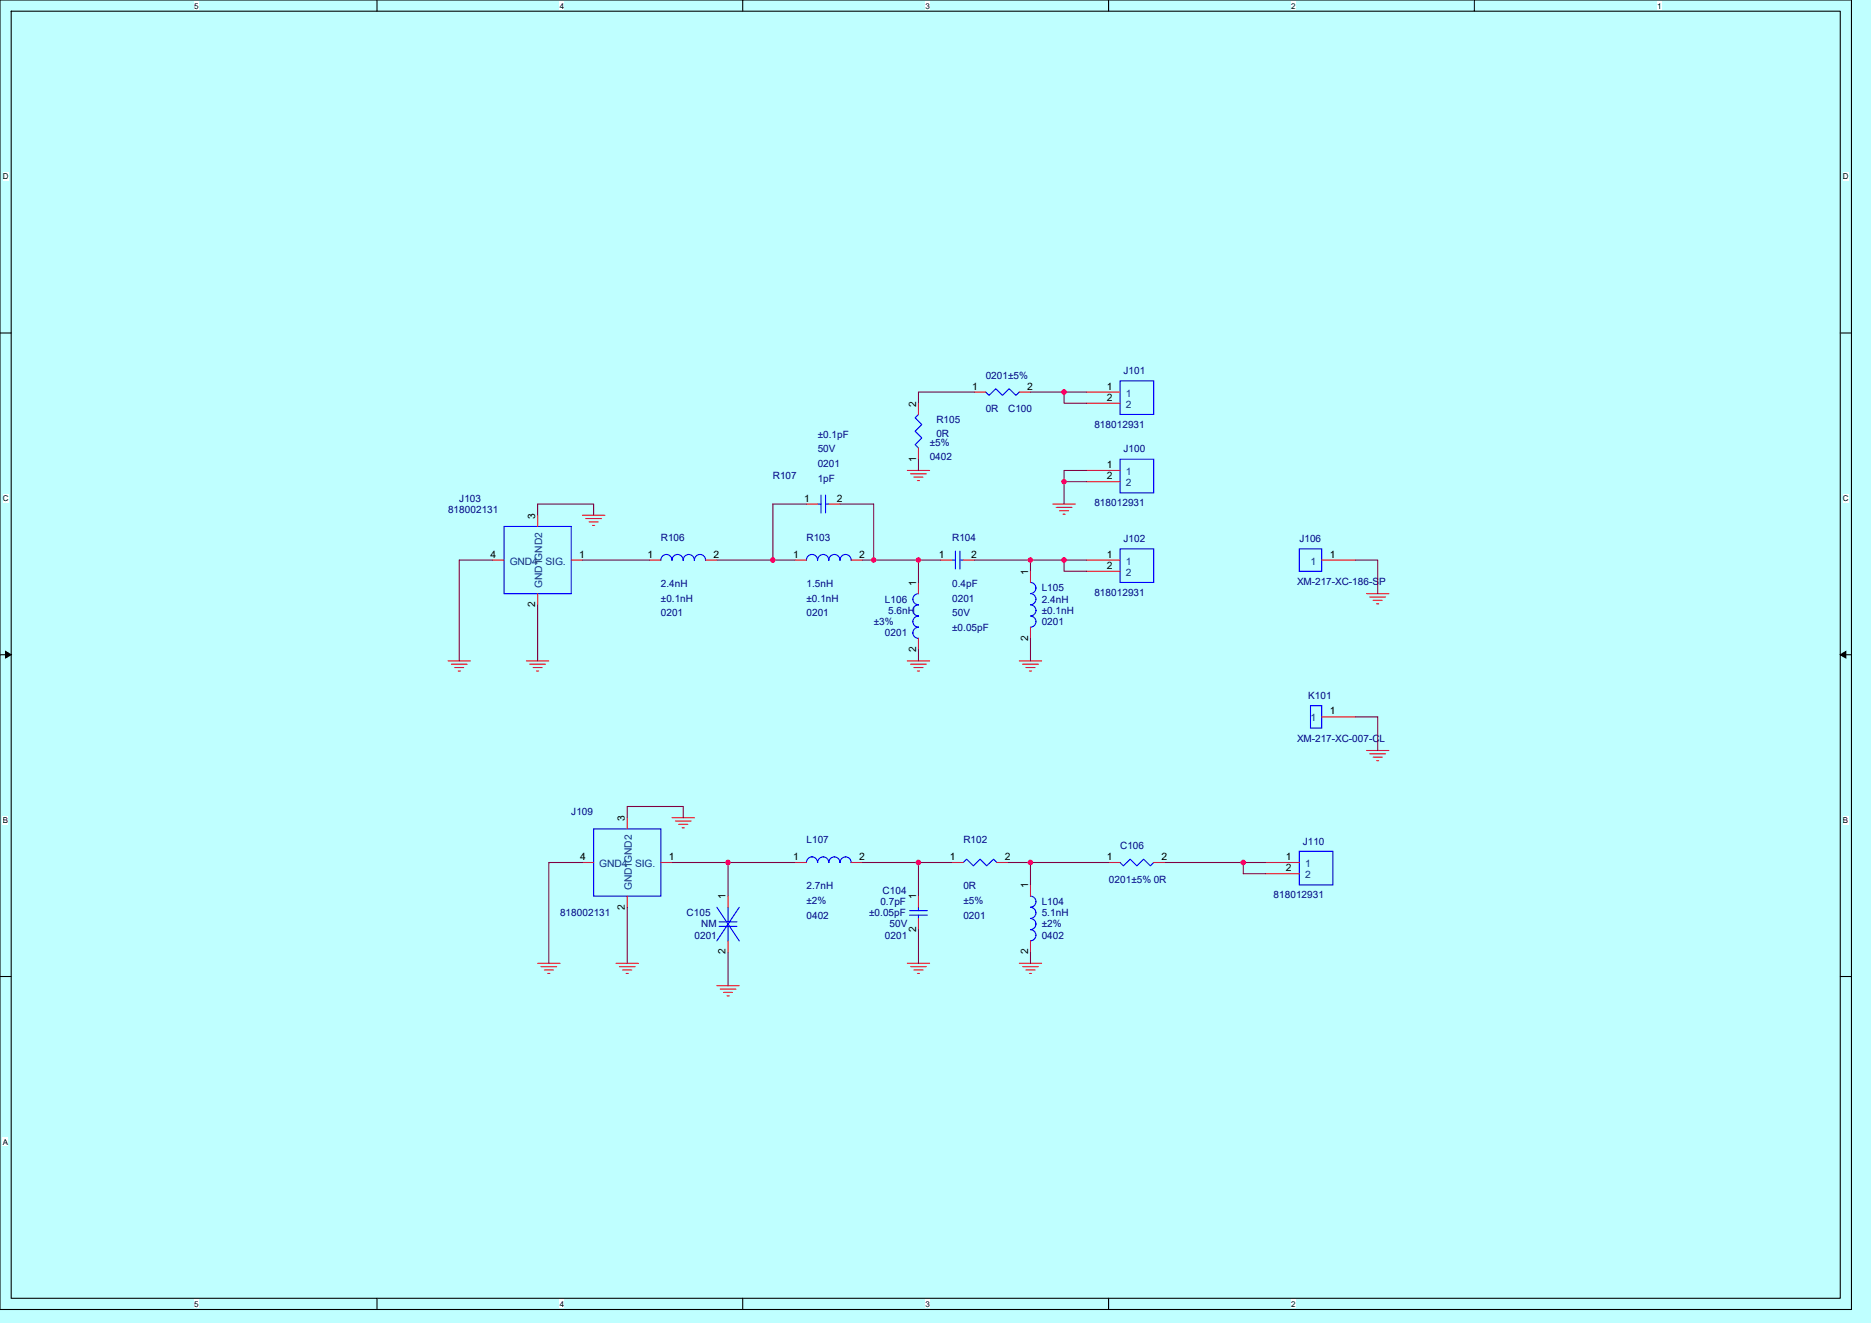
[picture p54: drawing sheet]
<svg xmlns="http://www.w3.org/2000/svg" width="297mm" height="210mm" viewBox="0 0 297 210" stroke-linecap="round" stroke-linejoin="round" font-family="sans-serif">
<defs><g id="words">
<g font-size="1.6" fill="#000080">
<text x="178.3" y="59.4">J101</text>
<text x="156.5" y="65.4">0R</text>
<text x="156.5" y="60.1">0201±5%</text>
<text x="160" y="65.4">C100</text>
<text x="129.8" y="71.8">50V</text>
<text x="129.8" y="69.5">±0.1pF</text>
<text x="147.6" y="70.8">±5%</text>
<text x="148.6" y="67.2">R105</text>
<text x="148.6" y="69.3">0R</text>
<text x="173.7" y="67.9">818012931</text>
<text x="178.3" y="71.8">J100</text>
<text x="122.7" y="76.1">R107</text>
<text x="129.8" y="76.5">1pF</text>
<text x="129.8" y="74.1">0201</text>
<text x="147.6" y="73.1">0402</text>
<text x="71.1" y="81.4">818002131</text>
<text x="72.9" y="79.7">J103</text>
<text x="173.7" y="80.4">818012931</text>
<text x="104.9" y="85.9">R106</text>
<text x="128" y="85.9">R103</text>
<text x="151.1" y="85.9">R104</text>
<text x="178.3" y="86">J102</text>
<text x="206.3" y="86">J106</text>
<text x="104.9" y="93.2">2.4nH</text>
<text x="104.9" y="95.5">±0.1nH</text>
<text x="128" y="93.2">1.5nH</text>
<text x="128" y="95.5">±0.1nH</text>
<text x="140.5" y="95.7">L106</text>
<text x="151.1" y="93.2">0.4pF</text>
<text x="151.1" y="95.5">0201</text>
<text x="165.4" y="93.9">L105</text>
<text x="165.4" y="95.7">2.4nH</text>
<text x="173.7" y="94.6">818012931</text>
<text x="205.9" y="92.8">XM-217-XC-186-SP</text>
<text x="104.9" y="97.8">0201</text>
<text x="128" y="97.8">0201</text>
<text x="138.7" y="99.2">±3%</text>
<text x="140.5" y="101">0201</text>
<text x="141" y="97.4">5.6nH</text>
<text x="151.1" y="97.8">50V</text>
<text x="151.1" y="100.1">±0.05pF</text>
<text x="165.4" y="97.4">±0.1nH</text>
<text x="165.4" y="99.2">0201</text>
<text x="207.7" y="110.9">K101</text>
<text x="205.9" y="117.7">XM-217-XC-007-CL</text>
<text x="90.7" y="129.4">J109</text>
<text x="128" y="133.9">L107</text>
<text x="152.9" y="133.9">R102</text>
<text x="177.8" y="134.8">C106</text>
<text x="206.8" y="134">J110</text>
<text x="128" y="141.2">2.7nH</text>
<text x="128" y="143.5">±2%</text>
<text x="139.8" y="143.7">0.7pF</text>
<text x="140.1" y="141.9">C104</text>
<text x="152.9" y="141.2">0R</text>
<text x="152.9" y="143.5">±5%</text>
<text x="165.4" y="143.7">L104</text>
<text x="176" y="140.1">0201±5% 0R</text>
<text x="202.2" y="142.6">818012931</text>
<text x="88.9" y="145.4">818002131</text>
<text x="109" y="145.4">C105</text>
<text x="110.2" y="149">0201</text>
<text x="111.3" y="147.2">NM</text>
<text x="128" y="145.8">0402</text>
<text x="138" y="145.4">±0.05pF</text>
<text x="140.5" y="149">0201</text>
<text x="141.2" y="147.2">50V</text>
<text x="152.9" y="145.8">0201</text>
<text x="165.4" y="145.4">5.1nH</text>
<text x="165.4" y="147.2">±2%</text>
<text x="165.4" y="149">0402</text>
</g>
<g font-size="1.6">
<text x="145.4" y="64.5" transform="rotate(-90 145.4 64.5)">2</text>
<text x="154.3" y="61.8">1</text>
<text x="163.1" y="61.8">2</text>
<text x="175.7" y="61.8">1</text>
<text x="175.7" y="63.6">2</text>
<text x="145.4" y="73.3" transform="rotate(-90 145.4 73.3)">1</text>
<text x="175.7" y="74.3">1</text>
<text x="175.7" y="76.1">2</text>
<text x="85" y="82.3" transform="rotate(-90 85 82.3)">3</text>
<text x="127.7" y="79.6">1</text>
<text x="132.8" y="79.6">2</text>
<text x="77.9" y="88.5">4</text>
<text x="91.9" y="88.5">1</text>
<text x="102.8" y="88.5">1</text>
<text x="113.3" y="88.5">2</text>
<text x="125.9" y="88.5">1</text>
<text x="136.4" y="88.5">2</text>
<text x="149" y="88.5">1</text>
<text x="154.2" y="88.5">2</text>
<text x="175.7" y="88.5">1</text>
<text x="211.1" y="88.5">1</text>
<text x="145.4" y="93" transform="rotate(-90 145.4 93)">1</text>
<text x="163.2" y="91.2" transform="rotate(-90 163.2 91.2)">1</text>
<text x="175.7" y="90.3">2</text>
<text x="85" y="96.4" transform="rotate(-90 85 96.4)">2</text>
<text x="163.2" y="101.7" transform="rotate(-90 163.2 101.7)">2</text>
<text x="145.4" y="103.5" transform="rotate(-90 145.4 103.5)">2</text>
<text x="211.1" y="113.4">1</text>
<text x="99.2" y="130.3" transform="rotate(-90 99.2 130.3)">3</text>
<text x="92.1" y="136.5">4</text>
<text x="106.2" y="136.5">1</text>
<text x="125.9" y="136.5">1</text>
<text x="136.4" y="136.5">2</text>
<text x="150.8" y="136.5">1</text>
<text x="159.5" y="136.5">2</text>
<text x="175.7" y="136.5">1</text>
<text x="184.4" y="136.5">2</text>
<text x="204.1" y="136.5">1</text>
<text x="115.2" y="142.8" transform="rotate(-90 115.2 142.8)">1</text>
<text x="145.4" y="142.8" transform="rotate(-90 145.4 142.8)">1</text>
<text x="163.2" y="141" transform="rotate(-90 163.2 141)">1</text>
<text x="204.1" y="138.3">2</text>
<text x="99.2" y="144.4" transform="rotate(-90 99.2 144.4)">2</text>
<text x="145.4" y="147.9" transform="rotate(-90 145.4 147.9)">2</text>
<text x="115.2" y="151.5" transform="rotate(-90 115.2 151.5)">2</text>
<text x="163.2" y="151.5" transform="rotate(-90 163.2 151.5)">2</text>
</g>
<g font-size="1.6" fill="#004080">
<text x="178.7" y="63">1</text>
<text x="178.7" y="64.7">2</text>
<text x="178.7" y="75.4">1</text>
<text x="178.7" y="77.2">2</text>
<text x="80.9" y="89.6">GND4</text>
<text x="86.6" y="89.6">SIG.</text>
<text x="178.7" y="89.6">1</text>
<text x="208" y="89.6">1</text>
<text x="86.1" y="93.3" transform="rotate(-90 86.1 93.3)">GND1GND2</text>
<text x="178.7" y="91.4">2</text>
<text x="208" y="114.5">1</text>
<text x="95.1" y="137.6">GND4</text>
<text x="100.8" y="137.6">SIG.</text>
<text x="207.2" y="137.6">1</text>
<text x="100.3" y="141.3" transform="rotate(-90 100.3 141.3)">GND1GND2</text>
<text x="207.2" y="139.4">2</text>
</g>
<g font-size="1.3">
<text x="30.8" y="1.4">5</text>
<text x="88.9" y="1.4">4</text>
<text x="146.9" y="1.4">3</text>
<text x="205" y="1.4">2</text>
<text x="263" y="1.4">1</text>
<text x=".4" y="28.5">D</text>
<text x="292.5" y="28.5">D</text>
<text x=".4" y="79.5">C</text>
<text x="292.5" y="79.5">C</text>
<text x=".4" y="130.6">B</text>
<text x="292.5" y="130.6">B</text>
<text x=".4" y="181.7">A</text>
<text x="30.8" y="207.4">5</text>
<text x="88.9" y="207.4">4</text>
<text x="146.9" y="207.4">3</text>
<text x="205" y="207.4">2</text>
</g>
</g></defs>
<path d="M0 0h297v210h-297z" fill="#bfffff"/>
<path d="M0 0h293.9v207.9h-293.9zM1.8 1.8h290.3v204.3h-290.3z" fill="none" stroke="#000" stroke-width=".17"/>
<g fill="#fff">
<path d="M30.8 .2h.7v1.4h-.7z"/>
<path d="M30.8 206.3h.7v1.4h-.7z"/>
</g>
<path d="M59.8 0v1.8M59.8 206.1v1.8" fill="none" stroke="#000" stroke-width=".17"/>
<g fill="#fff">
<path d="M88.9 .2h.7v1.4h-.7z"/>
<path d="M88.9 206.3h.7v1.4h-.7z"/>
</g>
<path d="M117.9 0v1.8M117.9 206.1v1.8" fill="none" stroke="#000" stroke-width=".17"/>
<g fill="#fff">
<path d="M146.9 .2h.7v1.4h-.7z"/>
<path d="M146.9 206.3h.7v1.4h-.7z"/>
</g>
<path d="M176 0v1.8M176 206.1v1.8" fill="none" stroke="#000" stroke-width=".17"/>
<g fill="#fff">
<path d="M205 .2h.7v1.4h-.7z"/>
<path d="M205 206.3h.7v1.4h-.7z"/>
</g>
<path d="M234 0v1.8" fill="none" stroke="#000" stroke-width=".17"/>
<g fill="#fff">
<path d="M263.1 .2h.7v1.4h-.7z"/>
<path d="M.4 27.3h1v1.4h-1z"/>
<path d="M292.6 27.3h.9v1.4h-.9z"/>
<path d="M.4 78.4h1v1.4h-1z"/>
<path d="M292.6 78.4h.9v1.4h-.9z"/>
</g>
<path d="M0 52.9h1.8M292.1 52.9h1.8" fill="none" stroke="#000" stroke-width=".17"/>
<g fill="#fff">
<path d="M.4 129.5h.9v1.4h-.9z"/>
<path d="M292.6 129.5h.8v1.4h-.8z"/>
</g>
<path d="M0 103.9h1.8M292.1 103.9h1.8" fill="none" stroke="#000" stroke-width=".17"/>
<path d="M.9 103.4l.9 .5-.9 .5zM292.1 103.9l.9-.5v1z" fill="#000" stroke="#000" stroke-width=".16"/>
<path d="M.4 180.5h.9v1.4h-.9z" fill="#fff"/>
<path d="M0 155h1.8M292.1 155h1.8" fill="none" stroke="#000" stroke-width=".17"/>
<g fill="none" stroke="#f00" stroke-width=".17">
<path d="M144 74.7h3.6M144.5 75.2h2.5M145.1 75.7h1.4M145.6 76.3h.4M145.8 71.1v1.8M145.8 64v1.8M154.7 62.2h1.8M161.8 62.2h1.8M172.5 62.2h5.3M172.5 64h5.3M172.5 74.7h5.3M172.5 76.5h5.3"/>
<path d="M78.2 88.9h1.8M85.3 94.2v1.8M85.3 81.8v1.8M90.7 88.9h1.8M92.5 81.8h3.5M93 82.3h2.5M93.5 82.8h1.5M94.1 83.4h.3M103.1 88.9h1.8M112 88.9h1.8M126.2 88.9h1.8M128 80h1.8"/>
<path d="M131.6 80h1.8M135.1 88.9h1.8M145.8 92.5v1.7M149.4 88.9h1.7M152.9 88.9h1.8M163.6 90.7v1.8M163.6 99.6v1.7M167.1 80h3.6M167.7 80.5h2.5M168.2 81.1h1.4M168.7 81.6h.4M172.5 88.9h5.3"/>
<path d="M172.5 90.7h5.3M209.8 88.9h5.3M216.9 94.2h3.6M217.4 94.8h2.5M218 95.3h1.4M218.5 95.8h.4M71.1 104.9h3.6M71.6 105.4h2.5M72.2 106h1.4M72.7 106.5h.4M83.6 104.9h3.5M84.1 105.4h2.5"/>
<path d="M84.6 106h1.5M85.2 106.5h.3M144 104.9h3.6M144.5 105.4h2.5M145.1 106h1.4M145.6 106.5h.4M145.8 101.3v1.8M161.8 104.9h3.6M162.3 105.4h2.5M162.9 106h1.4M163.4 106.5h.3M209.8 113.8h5.3"/>
<path d="M216.9 119.1h3.6M217.4 119.7h2.5M92.5 136.9h1.7M99.6 129.8v1.8M104.9 136.9h1.8M106.7 129.8h3.5M107.2 130.3h2.5M107.7 130.9h1.5M108.3 131.4h.3M126.2 136.9h1.8M135.1 136.9h1.8M151.1 136.9h1.8"/>
<path d="M158.2 136.9h1.8M176 136.9h1.8M183.1 136.9h1.8M200.9 136.9h5.3M200.9 138.7h5.3M218 120.2h1.4M218.5 120.7h.4M85.3 152.9h3.6M85.9 153.4h2.5M86.4 154h1.4M87 154.5h.3M97.8 152.9h3.5"/>
<path d="M98.3 153.4h2.5M98.8 154h1.5M99.4 154.5h.3M99.6 142.2v1.8M113.8 156.5h3.5M114.3 157h2.5M114.9 157.5h1.4M115.4 158.1h.3M115.6 142.2v1.8M115.6 149.4v1.7M144 152.9h3.6M144.5 153.4h2.5"/>
<path d="M145.1 154h1.4M145.6 154.5h.4M145.8 142.2v1.8M145.8 145.8v1.8M161.8 152.9h3.6M162.3 153.4h2.5M162.9 154h1.4M163.4 154.5h.3M163.6 140.5v1.7M163.6 149.4v1.7"/>
</g>
<g fill="none" stroke="#00f" stroke-width=".17">
<path d="M130.3 78.6v2.8M131 78.6v2.8M145.8 65.8l-.5 .5 1 1.1-1 1.1 1 1-1 1.1 .5 .5M156.5 62.2l.5 .6 1.1-1.1 1 1.1 1.1-1.1 1.1 1.1 .5-.6M177.8 60.5h5.3v5.3h-5.3zM177.8 72.9h5.3v5.3h-5.3zM80 83.6h10.7v10.6h-10.7zM104.9 88.9a.88 .88 0 0 1 .9-.9 .88 .88 0 0 1 .9 .9 .88 .88 0 0 1 .9-.9 .88 .88 0 0 1 .8 .9M108.5 88.9a.88 .88 0 0 1 .9-.9h-.1a.88 .88 0 0 1 .9 .9M110.2 88.9a.88 .88 0 0 1 .9-.9 .88 .88 0 0 1 .9 .9M129.8 88.9a.88 .88 0 0 0-.9-.9 .88 .88 0 0 0-.9 .9M129.8 80h.5"/>
<path d="M131 80h.6M135.1 88.9a.88 .88 0 0 0-.9-.9 .88 .88 0 0 0-.8 .9h-.1a.88 .88 0 0 0-.8-.9 .88 .88 0 0 0-.9 .9 .88 .88 0 0 0-.9-.9 .88 .88 0 0 0-.9 .9M145.8 94.2a.88 .88 0 0 0-.9 .9 .88 .88 0 0 0 .9 .9 .88 .88 0 0 0-.9 .9 .88 .88 0 0 0 .9 .9 .88 .88 0 0 0-.9 .9 .88 .88 0 0 0 .9 .8M145.8 99.6a.88 .88 0 0 0-.9 .9 .88 .88 0 0 0 .9 .8M151.1 88.9h.6M151.7 87.5v2.8M152.4 87.5v2.8M152.4 88.9h.5M163.6 92.5a.88 .88 0 0 1 .8 .8 .88 .88 0 0 1-.8 .9M163.6 94.2a.88 .88 0 0 1 .8 .9 .88 .88 0 0 1-.8 .9 .92 .92 0 0 1 .8 .9 .88 .88 0 0 1-.8 .9 .91 .91 0 0 1 .8 .9 .88 .88 0 0 1-.8 .8M177.8 87.1h5.3v5.4h-5.3zM206.2 87.1h3.6v3.6h-3.6z"/>
<path d="M208 112h1.8v3.6h-1.8zM94.2 131.6h10.7v10.6h-10.7zM128 136.9a.88 .88 0 0 1 .9-.9 .88 .88 0 0 1 .9 .9M129.8 136.9a.88 .88 0 0 1 .9-.9 .88 .88 0 0 1 .9 .9 .88 .88 0 0 1 .9-.9 .88 .88 0 0 1 .8 .9h.1a.88 .88 0 0 1 .8-.9 .88 .88 0 0 1 .9 .9M152.9 136.9l.5-.5 1.1 1 1.1-1 1 1 1.1-1 .5 .5M177.8 136.9l.5 .5 1.1-1 1.1 1 1-1 1.1 1 .5-.5M206.2 135.1h5.4v5.4h-5.4zM113.8 144l3.5 5.4M114.2 146.3h2.8M114.2 147h2.8M115.6 144v2.3M115.6 147v2.4"/>
<path d="M117.3 144l-3.5 5.4M144.4 144.5h2.8M144.4 145.3h2.8M145.8 144v.5M145.8 145.3v.5M163.6 142.2a.88 .88 0 0 1 .8 .9 .88 .88 0 0 1-.8 .9 .92 .92 0 0 1 .8 .9 .88 .88 0 0 1-.8 .9M163.6 145.8a.88 .88 0 0 1 .8 .9 .88 .88 0 0 1-.8 .9M163.6 147.6a.88 .88 0 0 1 .8 .9 .88 .88 0 0 1-.8 .8"/>
</g>
<g fill="none" stroke="#800040" stroke-width=".17">
<path d="M145.8 72.9v1.8M154.7 62.2h-8.9v1.8M163.6 62.2h5.3M168.9 76.5v3.5M172.5 74.7h-3.6v1.8h3.6M172.5 62.2h-3.6v1.8h3.6M78.2 88.9h-5.3v16M85.3 96v8.9M85.3 81.8v-1.8h8.9v1.8M92.5 88.9h10.6M113.8 88.9h8.9M122.7 88.9h3.5"/>
<path d="M128 80h-5.3v8.9M133.4 80h5.3v8.9M136.9 88.9h1.8M138.7 88.9h7.1M149.4 88.9h-3.6v3.6M154.7 88.9h8.9M163.6 88.9h5.3M163.6 88.9v1.8M172.5 88.9h-3.6v1.8h3.6M215.1 88.9h3.6v5.3M145.8 103.1v1.8M163.6 101.3v3.6"/>
<path d="M215.1 113.8h3.6v5.3M92.5 136.9h-5.4v16M99.6 129.8v-1.8h8.9v1.8M106.7 136.9h8.9M115.6 136.9v5.3M115.6 136.9h10.6M136.9 136.9h8.9M145.8 136.9v5.3M145.8 136.9h5.3M160 136.9h3.6M163.6 136.9h12.4M163.6 136.9v3.6"/>
<path d="M184.9 136.9h12.5M197.4 136.9v1.8h3.5M197.4 136.9h3.5M99.6 144v8.9M115.6 151.1v5.4M145.8 147.6v5.3M163.6 151.1v1.8"/>
</g>
<g fill="#f0f" stroke="#f0f" stroke-width=".17">
<circle cx="168.9" cy="76.4" r=".35"/>
<circle cx="168.9" cy="62.2" r=".35"/>
<circle cx="163.6" cy="88.9" r=".35"/>
<circle cx="168.9" cy="88.9" r=".35"/>
<circle cx="115.6" cy="136.9" r=".35"/>
<circle cx="163.6" cy="136.9" r=".35"/>
<circle cx="145.8" cy="136.9" r=".35"/>
<circle cx="122.7" cy="88.9" r=".35"/>
<circle cx="145.8" cy="88.9" r=".35"/>
<circle cx="138.7" cy="88.9" r=".35"/>
<circle cx="197.3" cy="136.9" r=".35"/>
</g>
<use href="#words"/>
</svg>
